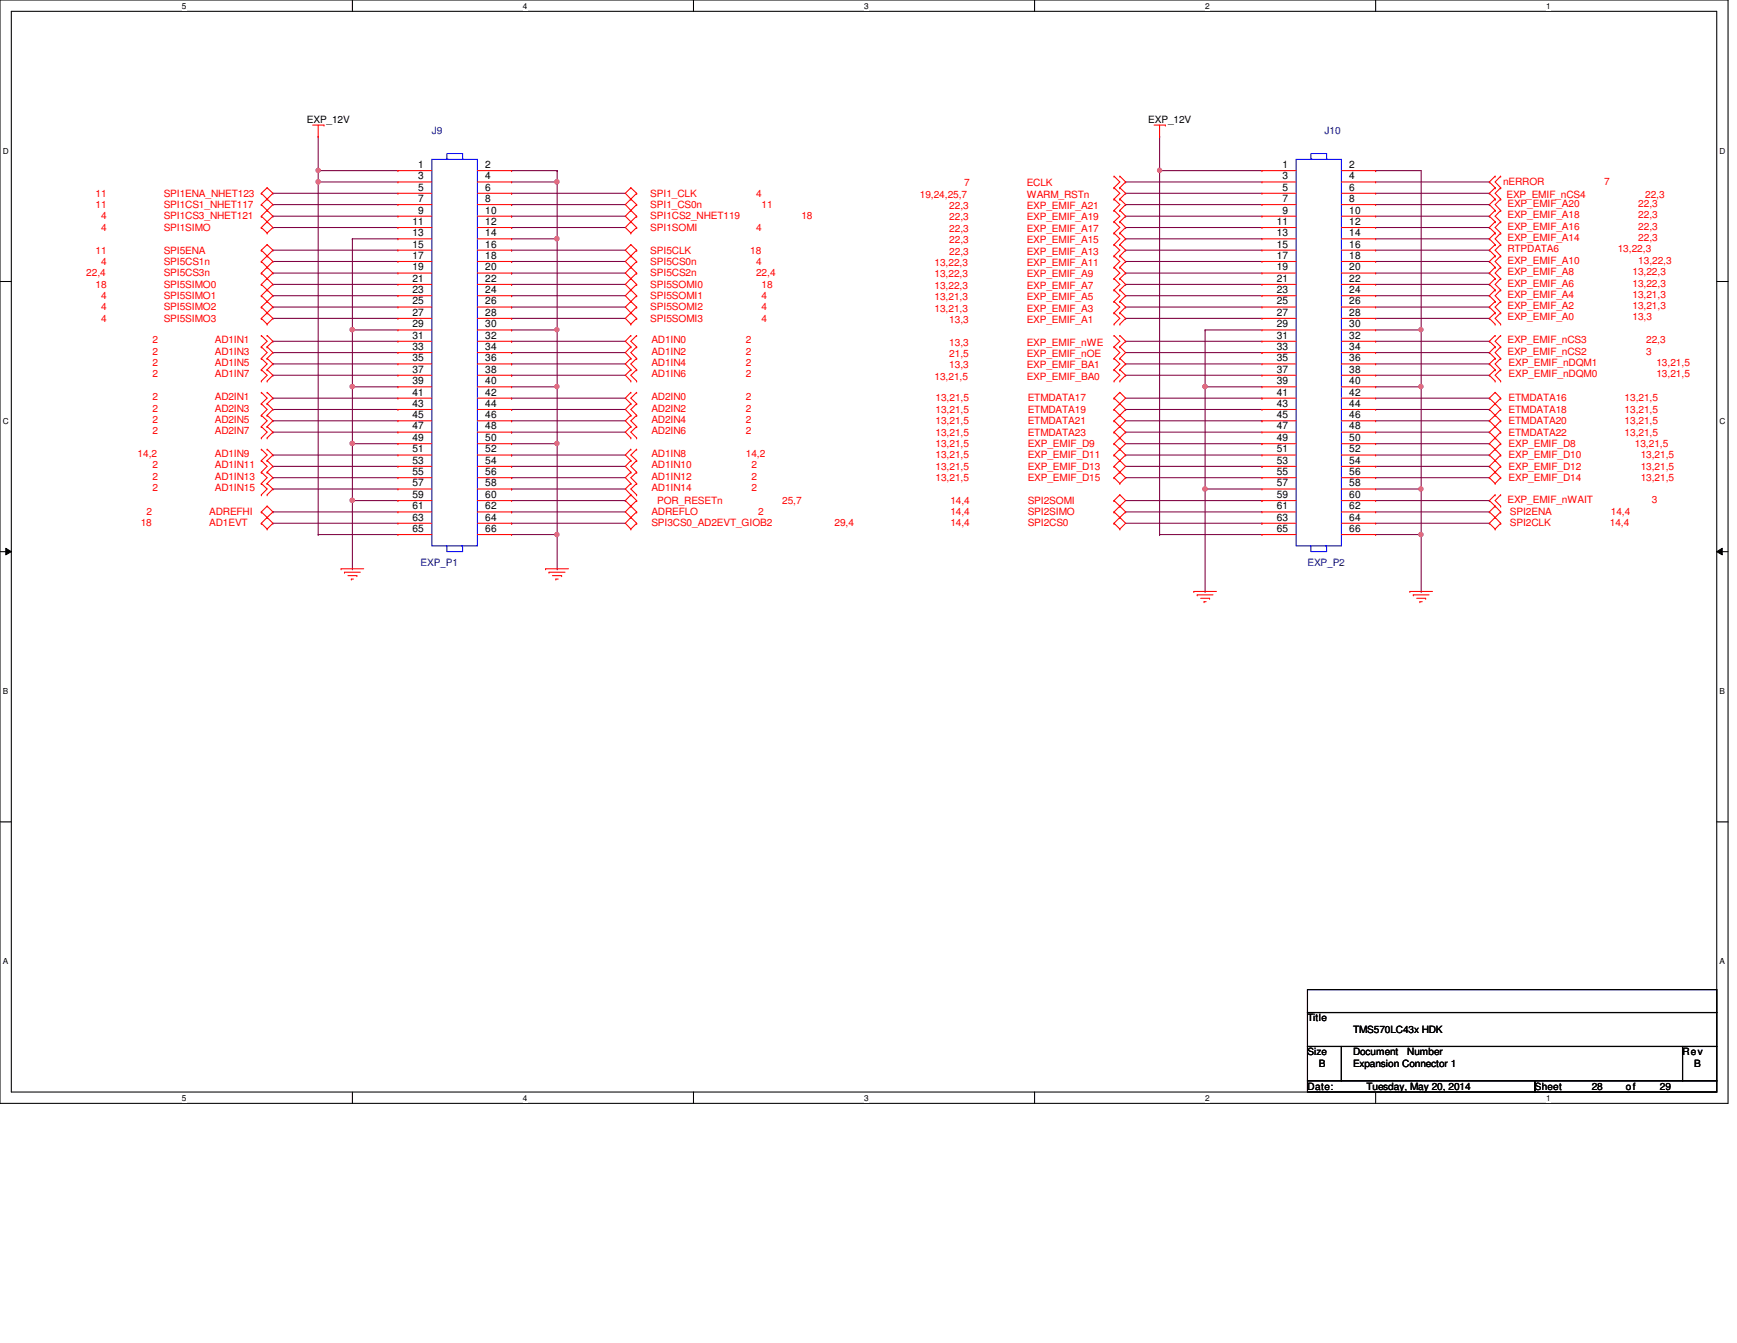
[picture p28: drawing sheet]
<svg xmlns="http://www.w3.org/2000/svg" width="279mm" height="216mm" viewBox="0 0 279 216" stroke-linecap="round" stroke-linejoin="round" font-family="sans-serif">
<defs><g id="words">
<g font-size="1.7">
<text x="67.3" y="27">1</text>
<text x="67.3" y="28.8">3</text>
<text x="78.1" y="27">2</text>
<text x="78.1" y="28.8">4</text>
<text x="206.3" y="27">1</text>
<text x="206.3" y="28.8">3</text>
<text x="217" y="27">2</text>
<text x="217" y="28.8">4</text>
<text x="67.3" y="30.6">5</text>
<text x="67.3" y="32.5">7</text>
<text x="67.3" y="34.3">9</text>
<text x="78.1" y="30.6">6</text>
<text x="78.1" y="32.5">8</text>
<text x="78.1" y="34.3">10</text>
<text x="206.3" y="30.6">5</text>
<text x="206.3" y="32.5">7</text>
<text x="206.3" y="34.3">9</text>
<text x="217" y="30.6">6</text>
<text x="217" y="32.5">8</text>
<text x="217" y="34.3">10</text>
<text x="66.3" y="36.2">11</text>
<text x="66.3" y="38">13</text>
<text x="66.3" y="39.8">15</text>
<text x="66.3" y="41.6">17</text>
<text x="78.1" y="36.2">12</text>
<text x="78.1" y="38">14</text>
<text x="78.1" y="39.8">16</text>
<text x="78.1" y="41.6">18</text>
<text x="205.4" y="36.2">11</text>
<text x="205.4" y="38">13</text>
<text x="205.4" y="39.8">15</text>
<text x="205.4" y="41.6">17</text>
<text x="217" y="36.2">12</text>
<text x="217" y="38">14</text>
<text x="217" y="39.8">16</text>
<text x="217" y="41.6">18</text>
<text x="66.3" y="43.5">19</text>
<text x="66.3" y="45.3">21</text>
<text x="66.3" y="47.1">23</text>
<text x="78.1" y="43.5">20</text>
<text x="78.1" y="45.3">22</text>
<text x="78.1" y="47.1">24</text>
<text x="205.4" y="43.5">19</text>
<text x="205.4" y="45.3">21</text>
<text x="205.4" y="47.1">23</text>
<text x="217" y="43.5">20</text>
<text x="217" y="45.3">22</text>
<text x="217" y="47.1">24</text>
<text x="66.3" y="48.9">25</text>
<text x="66.3" y="50.8">27</text>
<text x="66.3" y="52.6">29</text>
<text x="78.1" y="48.9">26</text>
<text x="78.1" y="50.8">28</text>
<text x="78.1" y="52.6">30</text>
<text x="205.4" y="48.9">25</text>
<text x="205.4" y="50.8">27</text>
<text x="205.4" y="52.6">29</text>
<text x="217" y="48.9">26</text>
<text x="217" y="50.8">28</text>
<text x="217" y="52.6">30</text>
<text x="66.3" y="54.4">31</text>
<text x="66.3" y="56.3">33</text>
<text x="66.3" y="58.1">35</text>
<text x="66.3" y="59.9">37</text>
<text x="78.1" y="54.4">32</text>
<text x="78.1" y="56.3">34</text>
<text x="78.1" y="58.1">36</text>
<text x="78.1" y="59.9">38</text>
<text x="205.4" y="54.4">31</text>
<text x="205.4" y="56.3">33</text>
<text x="205.4" y="58.1">35</text>
<text x="205.4" y="59.9">37</text>
<text x="217" y="54.4">32</text>
<text x="217" y="56.3">34</text>
<text x="217" y="58.1">36</text>
<text x="217" y="59.9">38</text>
<text x="66.3" y="61.8">39</text>
<text x="66.3" y="63.6">41</text>
<text x="66.3" y="65.4">43</text>
<text x="78.1" y="61.8">40</text>
<text x="78.1" y="63.6">42</text>
<text x="78.1" y="65.4">44</text>
<text x="205.4" y="61.8">39</text>
<text x="205.4" y="63.6">41</text>
<text x="205.4" y="65.4">43</text>
<text x="217" y="61.8">40</text>
<text x="217" y="63.6">42</text>
<text x="217" y="65.4">44</text>
<text x="66.3" y="67.2">45</text>
<text x="66.3" y="69">47</text>
<text x="66.3" y="70.9">49</text>
<text x="78.1" y="67.2">46</text>
<text x="78.1" y="69">48</text>
<text x="78.1" y="70.9">50</text>
<text x="205.4" y="67.2">45</text>
<text x="205.4" y="69">47</text>
<text x="205.4" y="70.9">49</text>
<text x="217" y="67.2">46</text>
<text x="217" y="69">48</text>
<text x="217" y="70.9">50</text>
<text x="66.3" y="72.7">51</text>
<text x="66.3" y="74.5">53</text>
<text x="66.3" y="76.4">55</text>
<text x="78.1" y="72.7">52</text>
<text x="78.1" y="74.5">54</text>
<text x="78.1" y="76.4">56</text>
<text x="205.4" y="72.7">51</text>
<text x="205.4" y="74.5">53</text>
<text x="205.4" y="76.4">55</text>
<text x="217" y="72.7">52</text>
<text x="217" y="74.5">54</text>
<text x="217" y="76.4">56</text>
<text x="66.3" y="78.2">57</text>
<text x="66.3" y="80.1">59</text>
<text x="66.3" y="81.9">61</text>
<text x="66.3" y="83.7">63</text>
<text x="78.1" y="78.2">58</text>
<text x="78.1" y="80.1">60</text>
<text x="78.1" y="81.9">62</text>
<text x="78.1" y="83.7">64</text>
<text x="205.4" y="78.2">57</text>
<text x="205.4" y="80.1">59</text>
<text x="205.4" y="81.9">61</text>
<text x="205.4" y="83.7">63</text>
<text x="217" y="78.2">58</text>
<text x="217" y="80.1">60</text>
<text x="217" y="81.9">62</text>
<text x="217" y="83.7">64</text>
<text x="66.3" y="85.5">65</text>
<text x="78.1" y="85.5">66</text>
<text x="205.4" y="85.5">65</text>
<text x="217" y="85.5">66</text>
</g>
<g font-size="1.6">
<text x="49.4" y="19.7">EXP_12V</text>
<text x="184.7" y="19.7">EXP_12V</text>
<text x="210.3" y="164.2">Title</text>
<text x="217.6" y="166">TMS570LC43x HDK</text>
<text x="210.3" y="169.7">Size</text>
<text x="212.1" y="171.5">B</text>
<text x="217.6" y="169.7">Document</text>
<text x="217.6" y="171.5">Expansion Connector 1</text>
<text x="226.4" y="169.7">Number</text>
<text x="270.6" y="169.7">Rev</text>
<text x="272.5" y="171.5">B</text>
<text x="210.3" y="175.2">Date:</text>
<text x="219.8" y="175.2">Tuesday, May 20, 2014</text>
<text x="246.9" y="175.2">Sheet</text>
<text x="256" y="175.2">28</text>
<text x="261.5" y="175.2">of</text>
<text x="267" y="175.2">29</text>
</g>
<g font-size="1.6" fill="#000080">
<text x="69.5" y="21.5">J9</text>
<text x="213.1" y="21.5">J10</text>
<text x="67.6" y="91.1">EXP_P1</text>
<text x="210.3" y="91.1">EXP_P2</text>
</g>
<g font-size="1.6" fill="#f00">
<text x="155.1" y="30">7</text>
<text x="165.1" y="30">ECLK</text>
<text x="241.8" y="29.8">nERROR</text>
<text x="258" y="29.8">7</text>
<text x="15.4" y="31.6">11</text>
<text x="15.4" y="33.4">11</text>
<text x="16.3" y="35.3">4</text>
<text x="26.3" y="31.6">SPI1ENA_NHET123</text>
<text x="26.3" y="33.4">SPI1CS1_NHET117</text>
<text x="26.3" y="35.3">SPI1CS3_NHET121</text>
<text x="104.6" y="35.3">SPI1CS2_NHET119</text>
<text x="104.6" y="33.4">SPI1_CS0n</text>
<text x="104.6" y="31.6">SPI1_CLK</text>
<text x="121.6" y="31.6">4</text>
<text x="122.5" y="33.4">11</text>
<text x="128.9" y="35.3">18</text>
<text x="148" y="31.8">19,24,25,7</text>
<text x="152.7" y="33.6">22,3</text>
<text x="152.7" y="35.4">22,3</text>
<text x="165.1" y="33.6">EXP_EMIF_A21</text>
<text x="165.1" y="35.4">EXP_EMIF_A19</text>
<text x="165.1" y="31.8">WARM_RSTn</text>
<text x="242.3" y="31.8">EXP_EMIF_nCS4</text>
<text x="242.5" y="35.1">EXP_EMIF_A18</text>
<text x="242.5" y="33.2">EXP_EMIF_A20</text>
<text x="263.5" y="35.1">22,3</text>
<text x="263.5" y="33.2">22,3</text>
<text x="264.6" y="31.8">22,3</text>
<text x="15.4" y="40.8">11</text>
<text x="16.3" y="37.1">4</text>
<text x="26.3" y="37.1">SPI1SIMO</text>
<text x="26.3" y="40.8">SPI5ENA</text>
<text x="104.6" y="40.8">SPI5CLK</text>
<text x="104.6" y="37.1">SPI1SOMI</text>
<text x="120.7" y="40.8">18</text>
<text x="121.6" y="37.1">4</text>
<text x="152.7" y="37.3">22,3</text>
<text x="152.7" y="39.1">22,3</text>
<text x="152.7" y="40.9">22,3</text>
<text x="165.1" y="37.3">EXP_EMIF_A17</text>
<text x="165.1" y="39.1">EXP_EMIF_A15</text>
<text x="165.1" y="40.9">EXP_EMIF_A13</text>
<text x="242.5" y="40.6">RTPDATA6</text>
<text x="242.5" y="38.7">EXP_EMIF_A14</text>
<text x="242.5" y="36.9">EXP_EMIF_A16</text>
<text x="260.2" y="40.6">13,22,3</text>
<text x="263.5" y="38.7">22,3</text>
<text x="263.5" y="36.9">22,3</text>
<text x="13.9" y="44.4">22,4</text>
<text x="15.4" y="46.2">18</text>
<text x="16.3" y="42.6">4</text>
<text x="26.3" y="42.6">SPI5CS1n</text>
<text x="26.3" y="44.4">SPI5CS3n</text>
<text x="26.3" y="46.2">SPI5SIMO0</text>
<text x="104.6" y="42.6">SPI5CS0n</text>
<text x="104.6" y="46.2">SPI5SOMI0</text>
<text x="104.6" y="44.4">SPI5CS2n</text>
<text x="121.6" y="42.6">4</text>
<text x="121.6" y="44.4">22,4</text>
<text x="122.5" y="46.2">18</text>
<text x="150.3" y="42.8">13,22,3</text>
<text x="150.3" y="44.6">13,22,3</text>
<text x="150.3" y="46.4">13,22,3</text>
<text x="165.1" y="42.8">EXP_EMIF_A11</text>
<text x="165.1" y="44.6">EXP_EMIF_A9</text>
<text x="165.1" y="46.4">EXP_EMIF_A7</text>
<text x="242.5" y="47.9">EXP_EMIF_A4</text>
<text x="242.5" y="46.1">EXP_EMIF_A6</text>
<text x="242.5" y="44.2">EXP_EMIF_A8</text>
<text x="242.5" y="42.4">EXP_EMIF_A10</text>
<text x="262.6" y="47.9">13,21,3</text>
<text x="262.6" y="46.1">13,22,3</text>
<text x="262.6" y="44.2">13,22,3</text>
<text x="263.5" y="42.4">13,22,3</text>
<text x="16.3" y="48">4</text>
<text x="16.3" y="49.9">4</text>
<text x="16.3" y="51.7">4</text>
<text x="26.3" y="48">SPI5SIMO1</text>
<text x="26.3" y="49.9">SPI5SIMO2</text>
<text x="26.3" y="51.7">SPI5SIMO3</text>
<text x="104.6" y="49.9">SPI5SOMI2</text>
<text x="104.6" y="51.7">SPI5SOMI3</text>
<text x="104.6" y="48">SPI5SOMI1</text>
<text x="122.5" y="49.9">4</text>
<text x="122.5" y="51.7">4</text>
<text x="122.5" y="48">4</text>
<text x="150.3" y="48.3">13,21,3</text>
<text x="150.3" y="50.1">13,21,3</text>
<text x="152.7" y="51.9">13,3</text>
<text x="165.1" y="48.3">EXP_EMIF_A5</text>
<text x="165.1" y="50.1">EXP_EMIF_A3</text>
<text x="165.1" y="51.9">EXP_EMIF_A1</text>
<text x="242.5" y="51.5">EXP_EMIF_A0</text>
<text x="242.5" y="49.7">EXP_EMIF_A2</text>
<text x="262.6" y="51.5">13,3</text>
<text x="262.6" y="49.7">13,21,3</text>
<text x="24.5" y="55.2">2</text>
<text x="24.5" y="57">2</text>
<text x="24.5" y="58.8">2</text>
<text x="34.5" y="55.2">AD1IN1</text>
<text x="34.5" y="57">AD1IN3</text>
<text x="34.5" y="58.8">AD1IN5</text>
<text x="104.8" y="58.8">AD1IN4</text>
<text x="104.8" y="55.2">AD1IN0</text>
<text x="104.8" y="57">AD1IN2</text>
<text x="120" y="58.8">2</text>
<text x="120" y="55.2">2</text>
<text x="120" y="57">2</text>
<text x="152.7" y="55.6">13,3</text>
<text x="152.7" y="57.4">21,5</text>
<text x="152.7" y="59.2">13,3</text>
<text x="165.1" y="55.6">EXP_EMIF_nWE</text>
<text x="165.1" y="57.4">EXP_EMIF_nOE</text>
<text x="165.1" y="59.2">EXP_EMIF_BA1</text>
<text x="242.5" y="55.2">EXP_EMIF_nCS3</text>
<text x="242.5" y="57">EXP_EMIF_nCS2</text>
<text x="242.7" y="58.8">EXP_EMIF_nDQM1</text>
<text x="264.8" y="55.2">22,3</text>
<text x="264.8" y="57">3</text>
<text x="266.4" y="58.8">13,21,5</text>
<text x="24.5" y="60.7">2</text>
<text x="24.5" y="64.3">2</text>
<text x="34.5" y="60.7">AD1IN7</text>
<text x="34.5" y="64.3">AD2IN1</text>
<text x="104.8" y="64.3">AD2IN0</text>
<text x="104.8" y="60.7">AD1IN6</text>
<text x="120" y="64.3">2</text>
<text x="120" y="60.7">2</text>
<text x="150.3" y="61">13,21,5</text>
<text x="150.5" y="64.5">13,21,5</text>
<text x="165.1" y="61">EXP_EMIF_BA0</text>
<text x="165.3" y="64.5">ETMDATA17</text>
<text x="242.7" y="60.7">EXP_EMIF_nDQM0</text>
<text x="242.7" y="64.5">ETMDATA16</text>
<text x="261.3" y="64.5">13,21,5</text>
<text x="266.4" y="60.7">13,21,5</text>
<text x="24.5" y="66.2">2</text>
<text x="24.5" y="68">2</text>
<text x="24.5" y="69.8">2</text>
<text x="34.5" y="66.2">AD2IN3</text>
<text x="34.5" y="68">AD2IN5</text>
<text x="34.5" y="69.8">AD2IN7</text>
<text x="104.8" y="68">AD2IN4</text>
<text x="104.8" y="69.8">AD2IN6</text>
<text x="104.8" y="66.2">AD2IN2</text>
<text x="120" y="68">2</text>
<text x="120" y="69.8">2</text>
<text x="120" y="66.2">2</text>
<text x="150.5" y="66.3">13,21,5</text>
<text x="150.5" y="68.2">13,21,5</text>
<text x="150.5" y="70">13,21,5</text>
<text x="150.5" y="71.8">13,21,5</text>
<text x="165.3" y="66.3">ETMDATA19</text>
<text x="165.3" y="68.2">ETMDATA21</text>
<text x="165.3" y="70">ETMDATA23</text>
<text x="165.3" y="71.8">EXP_EMIF_D9</text>
<text x="242.7" y="66.3">ETMDATA18</text>
<text x="242.7" y="68.2">ETMDATA20</text>
<text x="242.7" y="70">ETMDATA22</text>
<text x="242.7" y="71.8">EXP_EMIF_D8</text>
<text x="261.3" y="66.3">13,21,5</text>
<text x="261.3" y="68.2">13,21,5</text>
<text x="261.3" y="70">13,21,5</text>
<text x="263" y="71.8">13,21,5</text>
<text x="22.1" y="73.5">14,2</text>
<text x="24.5" y="75.3">2</text>
<text x="24.5" y="77.1">2</text>
<text x="34.5" y="73.5">AD1IN9</text>
<text x="34.5" y="75.3">AD1IN11</text>
<text x="34.5" y="77.1">AD1IN13</text>
<text x="104.8" y="75.3">AD1IN10</text>
<text x="104.8" y="77.1">AD1IN12</text>
<text x="104.8" y="73.5">AD1IN8</text>
<text x="120" y="73.5">14,2</text>
<text x="120.9" y="75.3">2</text>
<text x="120.9" y="77.1">2</text>
<text x="150.5" y="73.7">13,21,5</text>
<text x="150.5" y="75.5">13,21,5</text>
<text x="150.5" y="77.3">13,21,5</text>
<text x="165.3" y="73.7">EXP_EMIF_D11</text>
<text x="165.3" y="75.5">EXP_EMIF_D13</text>
<text x="165.3" y="77.3">EXP_EMIF_D15</text>
<text x="242.7" y="73.7">EXP_EMIF_D10</text>
<text x="242.7" y="75.5">EXP_EMIF_D12</text>
<text x="242.7" y="77.3">EXP_EMIF_D14</text>
<text x="263.9" y="73.7">13,21,5</text>
<text x="263.9" y="75.5">13,21,5</text>
<text x="263.9" y="77.3">13,21,5</text>
<text x="23.6" y="82.8">2</text>
<text x="24.5" y="79">2</text>
<text x="33.7" y="82.8">ADREFHI</text>
<text x="34.5" y="79">AD1IN15</text>
<text x="104.8" y="82.8">ADREFLO</text>
<text x="104.8" y="79">AD1IN14</text>
<text x="105.7" y="81">POR_RESETn</text>
<text x="120.9" y="79">2</text>
<text x="122" y="82.8">2</text>
<text x="125.8" y="81">25,7</text>
<text x="152.9" y="82.8">14,4</text>
<text x="152.9" y="81">14,4</text>
<text x="165.3" y="82.8">SPI2SIMO</text>
<text x="165.3" y="81">SPI2SOMI</text>
<text x="242.5" y="80.8">EXP_EMIF_nWAIT</text>
<text x="242.9" y="82.8">SPI2ENA</text>
<text x="259.1" y="82.8">14,4</text>
<text x="265.7" y="80.8">3</text>
<text x="22.6" y="84.6">18</text>
<text x="33.7" y="84.6">AD1EVT</text>
<text x="104.8" y="84.6">SPI3CS0_AD2EVT_GIOB2</text>
<text x="134.2" y="84.6">29,4</text>
<text x="152.9" y="84.6">14,4</text>
<text x="165.3" y="84.6">SPI2CS0</text>
<text x="242.9" y="84.6">SPI2CLK</text>
<text x="259" y="84.6">14,4</text>
</g>
<g font-size="1.3">
<text x="29.3" y="1.4">5</text>
<text x="84.1" y="1.4">4</text>
<text x="139" y="1.4">3</text>
<text x="193.8" y="1.4">2</text>
<text x="248.7" y="1.4">1</text>
<text x=".5" y="24.7">D</text>
<text x="276.6" y="24.7">D</text>
<text x=".5" y="68.2">C</text>
<text x="276.6" y="68.2">C</text>
<text x=".5" y="111.6">B</text>
<text x="276.6" y="111.6">B</text>
<text x=".5" y="155">A</text>
<text x="276.6" y="155">A</text>
<text x="29.3" y="177">5</text>
<text x="84.1" y="177">4</text>
<text x="139" y="177">3</text>
<text x="193.8" y="177">2</text>
<text x="248.7" y="177">1</text>
</g>
</g></defs>
<path d="M0 0h278v177.4h-278zM1.8 1.8h274.3v173.8h-274.3z" fill="none" stroke="#000" stroke-width=".17"/>
<g fill="#fff">
<path d="M29.3 .2h.7v1.5h-.7z"/>
<path d="M29.3 175.8h.7v1.4h-.7z"/>
</g>
<path d="M56.7 0v1.8M56.7 175.6v1.8" fill="none" stroke="#000" stroke-width=".17"/>
<g fill="#fff">
<path d="M84.1 .2h.7v1.5h-.7z"/>
<path d="M84.1 175.8h.7v1.4h-.7z"/>
</g>
<path d="M111.5 0v1.8M111.5 175.6v1.8" fill="none" stroke="#000" stroke-width=".17"/>
<g fill="#fff">
<path d="M139 .2h.7v1.5h-.7z"/>
<path d="M139 175.8h.7v1.4h-.7z"/>
</g>
<path d="M166.4 0v1.8M166.4 175.6v1.8" fill="none" stroke="#000" stroke-width=".17"/>
<g fill="#fff">
<path d="M193.8 .2h.8v1.5h-.8z"/>
<path d="M193.8 175.8h.8v1.4h-.8z"/>
</g>
<path d="M221.3 0v1.8M221.3 175.6v1.8" fill="none" stroke="#000" stroke-width=".17"/>
<g fill="#fff">
<path d="M248.7 .2h.7v1.5h-.7z"/>
<path d="M248.7 175.8h.7v1.4h-.7z"/>
<path d="M.5 23.5h.9v1.5h-.9z"/>
<path d="M276.6 23.5h.9v1.5h-.9z"/>
<path d="M.5 67h.9v1.5h-.9z"/>
<path d="M276.6 67h.9v1.5h-.9z"/>
</g>
<path d="M0 45.3h1.8M276.1 45.3h1.9" fill="none" stroke="#000" stroke-width=".17"/>
<g fill="#fff">
<path d="M.5 110.4h.8v1.5h-.8z"/>
<path d="M276.6 110.4h.9v1.5h-.9z"/>
</g>
<path d="M0 88.7h1.8M276.1 88.7h1.9" fill="none" stroke="#000" stroke-width=".17"/>
<path d="M.9 88.1l.9 .6-.9 .5zM276.1 88.7l.9-.6v1.1z" fill="#000"/>
<path d="M.9 88.1l.9 .6-.9 .5zM276.1 88.7l.9-.6v1.1z" fill="none" stroke="#000" stroke-width=".16"/>
<g fill="#fff">
<path d="M.5 153.8h.8v1.5h-.8z"/>
<path d="M276.6 153.8h.8v1.5h-.8z"/>
</g>
<path d="M0 132.1h1.8M276.1 132.1h1.9" fill="none" stroke="#000" stroke-width=".17"/>
<path d="M186.5 21.9h.1M186.5 21.9v5.5" fill="none" stroke="#800040" stroke-width=".17"/>
<circle cx="186.5" cy="27.4" r=".34" fill="#f0f"/>
<circle cx="186.5" cy="27.4" r=".34" fill="none" stroke="#f0f" stroke-width=".17"/>
<path d="M51.2 27.4h.1M51.2 27.4v1.9M186.5 27.4h.1M186.5 27.4h16.5M221.3 27.4h.1M221.3 27.4h7.3" fill="none" stroke="#800040" stroke-width=".17"/>
<circle cx="51.2" cy="27.4" r=".34" fill="#f0f"/>
<circle cx="51.2" cy="27.4" r=".34" fill="none" stroke="#f0f" stroke-width=".17"/>
<g fill="none" stroke="#800040" stroke-width=".17">
<path d="M43.9 34.8h.1M43.9 32.9h.1M43.9 31.1h.1M43.9 36.6h.1M43.9 34.8h20.1M43.9 32.9h20.1M43.9 31.1h20.1M43.9 36.6h20.1M51.2 29.3h.1M51.2 27.4h.1M51.2 21.9h.1M51.2 29.3h12.8"/>
<path d="M51.2 27.4h12.8M51.2 21.9v5.5M82.3 34.8h.1M82.3 32.9h.1M82.3 31.1h.1M82.3 36.6h.1M82.3 29.3h7.3M82.3 27.4h7.3M82.3 34.8h18.3M82.3 32.9h18.3M82.3 31.1h18.3M82.3 36.6h18.3"/>
<path d="M89.6 27.4h.1M89.6 29.3h.1M89.6 27.4v1.9"/>
</g>
<circle cx="89.6" cy="29.2" r=".35" fill="#f0f"/>
<circle cx="89.6" cy="29.2" r=".35" fill="none" stroke="#f0f" stroke-width=".17"/>
<g fill="none" stroke="#800040" stroke-width=".17">
<path d="M56.7 38.4h.1M56.7 38.4h7.3M181.1 29.3h.1M181.1 32.9h.1M181.1 34.8h.1M181.1 36.6h.1M181.1 38.4h.1M181.1 29.3h21.9M181.1 32.9h21.9M181.1 34.8h21.9M181.1 36.6h21.9M181.1 38.4h21.9"/>
<path d="M221.3 29.3h18.3M221.3 31.1h18.3M239.6 29.3h.1M239.6 31.1h.1M43.9 43.9h.1M43.9 42h.1M43.9 40.2h.1M43.9 45.7h.1M43.9 51.2h.1M43.9 49.4h.1M43.9 47.5h.1M43.9 58.5h.1"/>
<path d="M43.9 56.7h.1M43.9 54.9h.1M43.9 45.7h20.1M43.9 49.4h20.1M43.9 42h20.1M43.9 47.5h20.1M43.9 40.2h20.1M43.9 43.9h20.1M43.9 51.2h20.1M43.9 58.5h20.1M43.9 56.7h20.1M43.9 54.9h20.1"/>
<path d="M82.3 58.5h.1M82.3 56.7h.1M82.3 54.9h.1M82.3 58.5h18.3M82.3 56.7h18.3M82.3 54.9h18.3M181.1 45.7h.1M181.1 49.4h.1M181.1 42h.1M181.1 47.5h.1M181.1 40.2h.1M181.1 43.9h.1"/>
<path d="M181.1 51.2h.1M181.1 45.7h21.9M181.1 49.4h21.9M181.1 42h21.9M181.1 47.5h21.9M181.1 40.2h21.9M181.1 43.9h21.9M181.1 51.2h21.9M43.9 60.3h.1M43.9 67.6h.1M43.9 65.8h.1M43.9 64h.1"/>
<path d="M43.9 69.5h.1M43.9 76.8h.1M43.9 75h.1M43.9 73.2h.1M43.9 78.6h.1M43.9 60.3h20.1M43.9 67.6h20.1M43.9 65.8h20.1M43.9 64h20.1M43.9 69.5h20.1M43.9 76.8h20.1M43.9 75h20.1"/>
<path d="M43.9 73.2h20.1M43.9 78.6h20.1M56.7 71.3h.1M56.7 71.3v20.1M56.7 71.3h7.3M82.3 60.3h.1M82.3 67.6h.1M82.3 65.8h.1M82.3 64h.1M82.3 69.5h.1M82.3 76.8h.1M82.3 75h.1"/>
<path d="M82.3 73.2h.1M82.3 78.6h.1M82.3 60.3h18.3M82.3 67.6h18.3M82.3 65.8h18.3M82.3 64h18.3M82.3 69.5h18.3M82.3 76.8h18.3M82.3 75h18.3M82.3 73.2h18.3M82.3 78.6h18.3M43.9 84.1h.1"/>
<path d="M43.9 82.3h.1M43.9 84.1h20.1M43.9 82.3h20.1M51.2 85.9h.1M51.2 85.9h12.8M56.7 80.5h.1M56.7 91.4h.1M56.7 80.5h7.3M82.3 84.1h.1M82.3 82.3h.1M82.3 84.1h18.3M82.3 82.3h18.3"/>
</g>
<circle cx="56.7" cy="80.4" r=".36" fill="#f0f"/>
<circle cx="56.7" cy="80.4" r=".36" fill="none" stroke="#f0f" stroke-width=".17"/>
<path d="M56.7 62.2h.1M56.7 71.3h.1M56.7 62.2h7.3M56.7 62.2v9.1" fill="none" stroke="#800040" stroke-width=".17"/>
<circle cx="56.7" cy="71.3" r=".36" fill="#f0f"/>
<circle cx="56.7" cy="71.3" r=".36" fill="none" stroke="#f0f" stroke-width=".17"/>
<path d="M56.7 53h.1M56.7 53h7.3M56.7 53v9.2M56.7 62.2h.1" fill="none" stroke="#800040" stroke-width=".17"/>
<circle cx="56.7" cy="62.1" r=".36" fill="#f0f"/>
<circle cx="56.7" cy="62.1" r=".36" fill="none" stroke="#f0f" stroke-width=".17"/>
<path d="M82.3 62.2h7.3M89.6 62.2h.1M89.6 71.3h.1M89.6 62.2v9.1" fill="none" stroke="#800040" stroke-width=".17"/>
<circle cx="89.6" cy="71.3" r=".34" fill="#f0f"/>
<circle cx="89.6" cy="71.3" r=".34" fill="none" stroke="#f0f" stroke-width=".17"/>
<path d="M82.3 71.3h7.3M89.6 71.3h.1M89.6 71.3v14.6M89.6 85.9h.1" fill="none" stroke="#800040" stroke-width=".17"/>
<circle cx="89.6" cy="85.9" r=".34" fill="#f0f"/>
<circle cx="89.6" cy="85.9" r=".34" fill="none" stroke="#f0f" stroke-width=".17"/>
<g fill="none" stroke="#800040" stroke-width=".17">
<path d="M82.3 43.9h.1M82.3 42h.1M82.3 40.2h.1M82.3 45.7h.1M82.3 51.2h.1M82.3 49.4h.1M82.3 47.5h.1M82.3 53h.1M82.3 43.9h18.3M82.3 42h18.3M82.3 40.2h18.3M82.3 45.7h18.3"/>
<path d="M82.3 51.2h18.3M82.3 49.4h18.3M82.3 47.5h18.3M82.3 53h7.3v9.2M89.6 62.2h.1"/>
</g>
<circle cx="89.6" cy="62.1" r=".34" fill="#f0f"/>
<circle cx="89.6" cy="62.1" r=".34" fill="none" stroke="#f0f" stroke-width=".17"/>
<g fill="none" stroke="#800040" stroke-width=".17">
<path d="M82.3 38.4h7.3M89.6 38.4h.1M181.1 31.1h.1M181.1 31.1h21.9M221.3 38.4h18.3M221.3 32.9h18.3M221.3 34.8h18.3M221.3 36.6h18.3M239.6 32.9h.1M239.6 34.8h.1M239.6 36.6h.1M239.6 38.4h.1"/>
<path d="M181.1 54.9h.1M181.1 58.5h.1M181.1 54.9h21.9M181.1 58.5h21.9M221.3 42h18.3M221.3 43.9h18.3M221.3 45.7h18.3M221.3 40.2h18.3M221.3 53h7.3M228.6 53h.1M228.6 53v9.2M239.6 42h.1"/>
<path d="M239.6 43.9h.1M239.6 45.7h.1M239.6 40.2h.1M228.6 62.2h.1"/>
</g>
<circle cx="228.6" cy="62.1" r=".34" fill="#f0f"/>
<circle cx="228.6" cy="62.1" r=".34" fill="none" stroke="#f0f" stroke-width=".17"/>
<path d="M228.6 78.6h.1M228.6 62.2v16.4" fill="none" stroke="#800040" stroke-width=".17"/>
<circle cx="228.6" cy="78.6" r=".34" fill="#f0f"/>
<circle cx="228.6" cy="78.6" r=".34" fill="none" stroke="#f0f" stroke-width=".17"/>
<path d="M193.8 53h.1M193.8 53h9.2M193.8 53v9.2M193.8 62.2h.1M221.3 85.9h7.3M228.6 85.9h.1M228.6 95.1h.1M228.6 85.9v9.2" fill="none" stroke="#800040" stroke-width=".17"/>
<circle cx="193.8" cy="62.1" r=".36" fill="#f0f"/>
<circle cx="193.8" cy="62.1" r=".36" fill="none" stroke="#f0f" stroke-width=".17"/>
<path d="M193.8 62.2h.1M193.8 78.6h.1M193.8 62.2h9.2M193.8 62.2v16.4" fill="none" stroke="#800040" stroke-width=".17"/>
<circle cx="193.8" cy="78.6" r=".36" fill="#f0f"/>
<circle cx="193.8" cy="78.6" r=".36" fill="none" stroke="#f0f" stroke-width=".17"/>
<path d="M221.3 62.2h7.3M221.3 78.6h7.3M228.6 62.2h.1M228.6 78.6h.1M228.6 78.6v7.3M228.6 85.9h.1" fill="none" stroke="#800040" stroke-width=".17"/>
<circle cx="228.6" cy="85.9" r=".34" fill="#f0f"/>
<circle cx="228.6" cy="85.9" r=".34" fill="none" stroke="#f0f" stroke-width=".17"/>
<path d="M51.2 29.3h.1M51.2 29.3v56.6M193.8 78.6h.1M193.8 78.6h9.2M193.8 78.6v16.5M193.8 95.1h.1" fill="none" stroke="#800040" stroke-width=".17"/>
<circle cx="51.2" cy="29.2" r=".35" fill="#f0f"/>
<circle cx="51.2" cy="29.2" r=".35" fill="none" stroke="#f0f" stroke-width=".17"/>
<path d="M89.6 29.3h.1M89.6 29.3v9.1M186.5 27.4h.1M186.5 27.4v58.5M228.6 27.4v25.6M228.6 53h.1M186.5 85.9h.1M186.5 85.9h16.5" fill="none" stroke="#800040" stroke-width=".17"/>
<circle cx="228.6" cy="53" r=".34" fill="#f0f"/>
<circle cx="228.6" cy="53" r=".34" fill="none" stroke="#f0f" stroke-width=".17"/>
<g fill="none" stroke="#800040" stroke-width=".17">
<path d="M56.7 38.4h.1M56.7 38.4v14.6M181.1 56.7h21.9M203 56.7h.1M221.3 56.7h18.3M221.3 54.9h18.3M221.3 58.5h18.3M221.3 47.5h18.3M221.3 49.4h18.3M221.3 51.2h18.3M239.6 54.9h.1M239.6 56.7h.1"/>
<path d="M239.6 58.5h.1M239.6 47.5h.1M239.6 49.4h.1M239.6 51.2h.1M181.1 60.3h.1M181.1 65.8h.1M181.1 69.5h.1M181.1 73.2h.1M181.1 76.8h.1M181.1 60.3h21.9M181.1 64h21.9M181.1 65.8h21.9"/>
<path d="M181.1 67.6h21.9M181.1 69.5h21.9M181.1 71.3h21.9M181.1 73.2h21.9M181.1 75h21.9M181.1 76.8h21.9M203 64h.1M203 67.6h.1M203 71.3h.1M203 75h.1M221.3 60.3h18.3M221.3 64h18.3"/>
<path d="M221.3 65.8h18.3M221.3 67.6h18.3M221.3 69.5h18.3M221.3 71.3h18.3M221.3 73.2h18.3M221.3 75h18.3M221.3 76.8h18.3M239.6 60.3h.1M239.6 64h.1M239.6 65.8h.1M239.6 67.6h.1M239.6 69.5h.1"/>
<path d="M239.6 71.3h.1M239.6 73.2h.1M239.6 75h.1M239.6 76.8h.1M82.3 80.5h18.3M82.3 85.9h7.3M89.6 85.9h.1M89.6 91.4h.1M89.6 85.9v5.5M100.6 80.5h.1M181.1 82.3h.1M181.1 80.5h21.9"/>
<path d="M181.1 82.3h21.9M181.1 84.1h21.9M203 80.5h.1M203 84.1h.1M221.3 80.5h18.3M221.3 82.3h18.3M221.3 84.1h18.3M239.6 80.5h.1M239.6 82.3h.1M239.6 84.1h.1"/>
</g>
<circle cx="56.7" cy="53" r=".36" fill="#f0f"/>
<circle cx="56.7" cy="53" r=".36" fill="none" stroke="#f0f" stroke-width=".17"/>
<path d="M89.6 38.4h.1M89.6 38.4v14.6" fill="none" stroke="#800040" stroke-width=".17"/>
<circle cx="89.6" cy="53" r=".34" fill="#f0f"/>
<circle cx="89.6" cy="53" r=".34" fill="none" stroke="#f0f" stroke-width=".17"/>
<circle cx="89.6" cy="38.4" r=".35" fill="#f0f"/>
<circle cx="89.6" cy="38.4" r=".35" fill="none" stroke="#f0f" stroke-width=".17"/>
<g fill="none" stroke="#f00" stroke-width=".17">
<path d="M42 31.1h.1M42 32.9h.1M42 34.8h.1M42 36.6h.1M42 31.1l1 .9M42 32.9l1.9 1.9-.9 .8M42 34.8l1 .8M42 36.6l1 .9M43 30.2h.1M43 32h.1M43 33.8h.1M43 35.6h.1"/>
<path d="M43 37.5h.1M43 39.3h.1M43 30.2l.9 .9-.9 .9M43 30.2l-1 .9M43 32l.9 .9-1.9 1.9M43 32l-1 .9M43 35.6l.9 1-.9 .9M43 35.6l-1 1M43 39.3l.9 .9-.9 .9M43 39.3l-1 .9M50.3 20.1h1.8M51.2 21.9h.1"/>
<path d="M51.2 20.1v1.8M52.1 20.1h.1M64 27.4h.1M64 29.3h.1M64 31.1h.1M64 32.9h.1M64 34.8h.1M64 36.6h.1M64 38.4h.1M64 27.4h5.5M64 29.3h5.5M64 31.1h5.5"/>
<path d="M64 32.9h5.5M64 34.8h5.5M64 36.6h5.5M64 38.4h5.5M76.8 27.4h5.5M76.8 29.3h5.5M76.8 31.1h5.5M76.8 32.9h5.5M76.8 34.8h5.5M76.8 36.6h5.5M76.8 38.4h5.5M82.3 27.4h.1"/>
<path d="M82.3 29.3h.1M82.3 31.1h.1M82.3 32.9h.1M82.3 34.8h.1M82.3 36.6h.1M82.3 38.4h.1M101.5 39.3h.1M101.5 35.6h.1M101.5 37.5h.1M101.5 33.8h.1M101.5 32h.1M101.5 30.2h.1"/>
<path d="M101.5 39.3l-.9 .9 .9 .9M101.5 39.3l.9 .9M101.5 35.6l-.9 1 .9 .9M101.5 33.8l-.9 1 1.8 1.8M101.5 33.8l.9 1M101.5 32l.9 .9M101.5 30.2l-.9 .9 .9 .9M101.5 30.2l.9 .9M102.4 36.6h.1M102.4 34.8h.1M102.4 32.9h.1M102.4 31.1h.1"/>
<path d="M102.4 36.6l-.9 .9M102.4 34.8l-.9 .8M102.4 31.1l-1.8 1.8 .9 .9M102.4 32.9l-.9 .9M179.2 32h.1M179.2 33.8h.1M179.2 35.6h.1M179.2 37.5h.1M179.2 39.3h.1M179.2 28.3h.1M179.2 30.2h.1M179.2 32l.9 .9-.9 .9"/>
<path d="M179.2 33.8l.9 1-.9 .8M179.2 35.6l.9 1-.9 .9M179.2 37.5l.9 .9-.9 .9M179.2 39.3l.9 .9-.9 .9M179.2 28.3l.9 1-.9 .9M179.2 30.2l.9 .9-.9 .9M180.1 32h.1M180.1 33.8h.1M180.1 35.6h.1M180.1 37.5h.1M180.1 39.3h.1M180.1 28.3h.1"/>
<path d="M180.1 30.2h.1M180.1 32l1 .9-1 .9M180.1 33.8l1 1-1 .8M180.1 35.6l1 1-1 .9M180.1 37.5l1 .9-1 .9M180.1 39.3l1 .9-1 .9M180.1 28.3l1 1-1 .9M180.1 30.2l1 .9-1 .9M185.6 20.1h1.9M186.5 21.9h.1M186.5 20.1v1.8M187.5 20.1h.1"/>
<path d="M203 27.4h.1M203 29.3h.1M203 31.1h.1M203 32.9h.1M203 34.8h.1M203 36.6h.1M203 38.4h.1M203 27.4h5.5M203 29.3h5.5M203 31.1h5.5M203 32.9h5.5M203 34.8h5.5"/>
<path d="M203 36.6h5.5M203 38.4h5.5M215.8 27.4h5.5M215.8 29.3h5.5M215.8 31.1h5.5M215.8 32.9h5.5M215.8 34.8h5.5M215.8 36.6h5.5M215.8 38.4h5.5M221.3 27.4h.1M221.3 29.3h.1M221.3 31.1h.1"/>
<path d="M221.3 32.9h.1M221.3 34.8h.1M221.3 36.6h.1M221.3 38.4h.1M240.5 39.3h.1M240.5 37.5h.1M240.5 35.6h.1M240.5 33.8h.1M240.5 32h.1M240.5 28.3h.1M240.5 30.2h.1M240.5 39.3l-.9 .9 .9 .9"/>
<path d="M240.5 37.5l-.9 .9 .9 .9M240.5 35.6l-.9 1 .9 .9M240.5 33.8l-.9 1 .9 .8M240.5 32l-.9 .9 .9 .9M240.5 28.3l-.9 1 .9 .9M240.5 30.2l-.9 .9 .9 .9M241.4 39.3h.1M241.4 37.5h.1M241.4 35.6h.1M241.4 33.8h.1M241.4 32h.1M241.4 30.2h.1"/>
<path d="M241.4 28.3h.1M241.4 39.3l-.9 .9 .9 .9M241.4 37.5l-.9 .9 .9 .9M241.4 35.6l-.9 1 .9 .9M241.4 33.8l-.9 1 .9 .8M241.4 32l-.9 .9 .9 .9M241.4 28.3l-.9 1 .9 .9M241.4 30.2l-.9 .9 .9 .9M42 53.9h.1M42 55.8h.1M42 57.6h.1M42 59.4h.1"/>
<path d="M42 40.2h.1M42 42h.1M42 43.9h.1M42 45.7h.1M42 47.5h.1M42 49.4h.1M42 51.2h.1M42 53.9l1 1-1 .9M42 55.8l1 .9-1 .9M42 57.6l1 .9-1 .9M42 59.4l1 .9-1 1M42 40.2l1 .9"/>
<path d="M42 42l1.9 1.9-.9 .9M42 43.9l1 .9M42 45.7l1 .9M42 47.5l1 1M42 49.4l1 .9M42 51.2l1 .9M43 53.9h.1M43 55.8h.1M43 57.6h.1M43 59.4h.1M43 41.1h.1M43 43h.1"/>
<path d="M43 44.8h.1M43 46.6h.1M43 48.5h.1M43 50.3h.1M43 52.1h.1M43 53.9l.9 1-.9 .9M43 55.8l.9 .9-.9 .9M43 57.6l.9 .9-.9 .9M43 59.4l.9 .9-.9 1M43 41.1l.9 .9-1.9 1.9M43 41.1l-1 .9M43 44.8l.9 .9-.9 .9"/>
<path d="M43 44.8l-1 .9M43 46.6l.9 .9-.9 1M43 46.6l-1 .9M43 48.5l.9 .9-.9 .9M43 48.5l-1 .9M43 50.3l.9 .9-.9 .9M43 50.3l-1 .9M64 40.2h.1M64 42h.1M64 43.9h.1M64 45.7h.1M64 47.5h.1"/>
<path d="M64 49.4h.1M64 51.2h.1M64 53h.1M64 54.9h.1M64 56.7h.1M64 58.5h.1M64 40.2h5.5M64 42h5.5M64 43.9h5.5M64 45.7h5.5M64 47.5h5.5M64 49.4h5.5"/>
<path d="M64 51.2h5.5M64 53h5.5M64 54.9h5.5M64 56.7h5.5M64 58.5h5.5M76.8 40.2h5.5M76.8 42h5.5M76.8 43.9h5.5M76.8 45.7h5.5M76.8 47.5h5.5M76.8 49.4h5.5M76.8 51.2h5.5"/>
<path d="M76.8 53h5.5M76.8 54.9h5.5M76.8 56.7h5.5M76.8 58.5h5.5M82.3 40.2h.1M82.3 42h.1M82.3 43.9h.1M82.3 45.7h.1M82.3 47.5h.1M82.3 49.4h.1M82.3 51.2h.1M82.3 53h.1"/>
<path d="M82.3 54.9h.1M82.3 56.7h.1M82.3 58.5h.1M101.5 48.5h.1M101.5 50.3h.1M101.5 52.1h.1M101.5 41.1h.1M101.5 43h.1M101.5 44.8h.1M101.5 46.6h.1M101.5 57.6h.1M101.5 59.4h.1"/>
<path d="M101.5 53.9h.1M101.5 55.8h.1M101.5 48.5l.9 .9M101.5 50.3l.9 .9M101.5 41.1l.9 .9M101.5 44.8l-.9 .9 1.8 1.8M101.5 43l-.9 .9 1.8 1.8M101.5 43l.9 .9M101.5 46.6l-.9 .9 .9 1M101.5 57.6l-.9 .9 .9 .9M101.5 59.4l-.9 .9 .9 1M101.5 53.9l-.9 1 .9 .9"/>
<path d="M101.5 55.8l-.9 .9 .9 .9M102.4 49.4h.1M102.4 51.2h.1M102.4 42h.1M102.4 45.7h.1M102.4 43.9h.1M102.4 47.5h.1M102.4 40.2h.1M102.4 57.6h.1M102.4 59.4h.1M102.4 53.9h.1M102.4 55.8h.1"/>
<path d="M102.4 47.5l-1.8 1.9 .9 .9M102.4 49.4l-1.8 1.8 .9 .9M102.4 51.2l-.9 .9M102.4 40.2l-1.8 1.8 .9 1M102.4 42l-.9 1M102.4 45.7l-.9 .9M102.4 43.9l-.9 .9M102.4 57.6l-.9 .9 .9 .9M102.4 59.4l-.9 .9 .9 1M102.4 53.9l-.9 1 .9 .9M102.4 55.8l-.9 .9 .9 .9M179.2 41.1h.1"/>
<path d="M179.2 43h.1M179.2 44.8h.1M179.2 46.6h.1M179.2 48.5h.1M179.2 50.3h.1M179.2 52.1h.1M179.2 53.9h.1M179.2 55.8h.1M179.2 57.6h.1M179.2 59.4h.1M179.2 41.1l.9 .9-.9 1M179.2 43l.9 .9-.9 .9"/>
<path d="M179.2 44.8l.9 .9-.9 .9M179.2 46.6l.9 .9-.9 1M179.2 48.5l.9 .9-.9 .9M179.2 50.3l.9 .9-.9 .9M179.2 53.9l.9 1-.9 .9M179.2 55.8l.9 .9-.9 .9M179.2 57.6l.9 .9-.9 .9M179.2 59.4l.9 .9-.9 1M180.1 41.1h.1M180.1 43h.1M180.1 44.8h.1M180.1 46.6h.1"/>
<path d="M180.1 48.5h.1M180.1 50.3h.1M180.1 52.1h.1M180.1 53.9h.1M180.1 55.8h.1M180.1 57.6h.1M180.1 59.4h.1M180.1 41.1l1 .9-1 1M180.1 43l1 .9-1 .9M180.1 44.8l1 .9-1 .9M180.1 46.6l1 .9-1 1M180.1 48.5l1 .9-1 .9"/>
<path d="M180.1 50.3l1 .9-1 .9M180.1 53.9l1 1-1 .9M180.1 55.8l1 .9-1 .9M180.1 57.6l1 .9-1 .9M180.1 59.4l1 .9-1 1M203 40.2h.1M203 42h.1M203 43.9h.1M203 45.7h.1M203 47.5h.1M203 49.4h.1M203 51.2h.1"/>
<path d="M203 53h.1M203 54.9h.1M203 56.7h.1M203 58.5h.1M203 40.2h5.5M203 42h5.5M203 43.9h5.5M203 45.7h5.5M203 47.5h5.5M203 49.4h5.5M203 51.2h5.5M203 53h5.5"/>
<path d="M203 54.9h5.5M203 56.7h5.5M203 58.5h5.5M215.8 40.2h5.5M215.8 42h5.5M215.8 43.9h5.5M215.8 45.7h5.5M215.8 47.5h5.5M215.8 49.4h5.5M215.8 51.2h5.5M215.8 53h5.5M215.8 54.9h5.5"/>
<path d="M215.8 56.7h5.5M215.8 58.5h5.5M221.3 40.2h.1M221.3 42h.1M221.3 43.9h.1M221.3 45.7h.1M221.3 47.5h.1M221.3 49.4h.1M221.3 51.2h.1M221.3 53h.1M221.3 54.9h.1M221.3 56.7h.1"/>
<path d="M221.3 58.5h.1M240.5 53.9h.1M240.5 55.8h.1M240.5 50.3h.1M240.5 52.1h.1M240.5 48.5h.1M240.5 46.6h.1M240.5 44.8h.1M240.5 43h.1M240.5 41.1h.1M240.5 57.6h.1M240.5 59.4h.1"/>
<path d="M240.5 53.9l-.9 1 .9 .9M240.5 50.3l-.9 .9 .9 .9M240.5 48.5l-.9 .9 .9 .9M240.5 46.6l-.9 .9 .9 1M240.5 44.8l-.9 .9 .9 .9M240.5 43l-.9 .9 .9 .9M240.5 41.1l-.9 .9 .9 1M240.5 55.8l-.9 .9 .9 .9M240.5 57.6l-.9 .9 .9 .9M240.5 59.4l-.9 .9 .9 1M241.4 53.9h.1M241.4 55.8h.1"/>
<path d="M241.4 50.3h.1M241.4 52.1h.1M241.4 48.5h.1M241.4 46.6h.1M241.4 44.8h.1M241.4 43h.1M241.4 41.1h.1M241.4 57.6h.1M241.4 59.4h.1M241.4 53.9l-.9 1 .9 .9M241.4 50.3l-.9 .9 .9 .9M241.4 48.5l-.9 .9 .9 .9"/>
<path d="M241.4 46.6l-.9 .9 .9 1M241.4 44.8l-.9 .9 .9 .9M241.4 43l-.9 .9 .9 .9M241.4 41.1l-.9 .9 .9 1M241.4 55.8l-.9 .9 .9 .9M241.4 57.6l-.9 .9 .9 .9M241.4 59.4l-.9 .9 .9 1M42 61.3h.1M42 63.1h.1M42 64.9h.1M42 66.8h.1M42 68.6h.1"/>
<path d="M42 70.4h.1M42 72.2h.1M42 74h.1M42 75.9h.1M42 77.7h.1M42 79.5h.1M42 63.1l1 .9-1 .9M42 64.9l1 .9-1 1M42 66.8l1 .8-1 1M42 68.6l1 .9-1 .9M42 72.2l1 1-1 .8M42 74l1 1-1 .9"/>
<path d="M42 75.9l1 .9-1 .9M42 77.7l1 .9-1 .9M43 61.3h.1M43 63.1h.1M43 64.9h.1M43 66.8h.1M43 68.6h.1M43 70.4h.1M43 72.2h.1M43 74h.1M43 75.9h.1M43 77.7h.1"/>
<path d="M43 79.5h.1M43 63.1l.9 .9-.9 .9M43 64.9l.9 .9-.9 1M43 66.8l.9 .8-.9 1M43 68.6l.9 .9-.9 .9M43 72.2l.9 1-.9 .8M43 74l.9 1-.9 .9M43 75.9l.9 .9-.9 .9M43 77.7l.9 .9-.9 .9M64 60.3h.1M64 62.2h.1M64 64h.1"/>
<path d="M64 65.8h.1M64 67.6h.1M64 69.5h.1M64 71.3h.1M64 73.2h.1M64 75h.1M64 76.8h.1M64 78.6h.1M64 60.3h5.5M64 62.2h5.5M64 64h5.5M64 65.8h5.5"/>
<path d="M64 67.6h5.5M64 69.5h5.5M64 71.3h5.5M64 73.2h5.5M64 75h5.5M64 76.8h5.5M64 78.6h5.5M76.8 60.3h5.5M76.8 62.2h5.5M76.8 64h5.5M76.8 65.8h5.5M76.8 67.6h5.5"/>
<path d="M76.8 69.5h5.5M76.8 71.3h5.5M76.8 73.2h5.5M76.8 75h5.5M76.8 76.8h5.5M76.8 78.6h5.5M82.3 60.3h.1M82.3 62.2h.1M82.3 64h.1M82.3 65.8h.1M82.3 67.6h.1M82.3 69.5h.1"/>
<path d="M82.3 71.3h.1M82.3 73.2h.1M82.3 75h.1M82.3 76.8h.1M82.3 78.6h.1M101.5 74h.1M101.5 75.9h.1M101.5 77.7h.1M101.5 79.5h.1M101.5 66.8h.1M101.5 68.6h.1M101.5 70.4h.1"/>
<path d="M101.5 72.2h.1M101.5 63.1h.1M101.5 64.9h.1M101.5 61.3h.1M101.5 79.5l-.9 1 1.8 1.8M101.5 74l-.9 1 .9 .9M101.5 75.9l-.9 .9 .9 .9M101.5 77.7l-.9 .9 .9 .9M101.5 66.8l-.9 .8 .9 1M101.5 68.6l-.9 .9 .9 .9M101.5 72.2l-.9 1 .9 .8M101.5 63.1l-.9 .9 .9 .9"/>
<path d="M101.5 64.9l-.9 .9 .9 1M101.5 79.5l.9 1M102.4 74h.1M102.4 75.9h.1M102.4 77.7h.1M102.4 79.5h.1M102.4 66.8h.1M102.4 68.6h.1M102.4 70.4h.1M102.4 72.2h.1M102.4 63.1h.1M102.4 64.9h.1"/>
<path d="M102.4 61.3h.1M102.4 74l-.9 1 .9 .9M102.4 75.9l-.9 .9 .9 .9M102.4 77.7l-.9 .9 .9 .9M102.4 66.8l-.9 .8 .9 1M102.4 68.6l-.9 .9 .9 .9M102.4 72.2l-.9 1 .9 .8M102.4 63.1l-.9 .9 .9 .9M102.4 64.9l-.9 .9 .9 1M179.2 64h.1M179.2 61.3h.1M179.2 65.8h.1"/>
<path d="M179.2 67.6h.1M179.2 69.5h.1M179.2 71.3h.1M179.2 73.2h.1M179.2 75h.1M179.2 76.8h.1M179.2 64l.9 .9M179.2 65.8l.9 1M179.2 67.6l.9 1M179.2 69.5l1.9 1.8-1 .9M179.2 71.3l.9 .9M179.2 73.2l.9 .8"/>
<path d="M179.2 75l.9 .9M179.2 76.8l.9 .9M180.1 63.1h.1M180.1 64.9h.1M180.1 61.3h.1M180.1 66.8h.1M180.1 68.6h.1M180.1 70.4h.1M180.1 72.2h.1M180.1 74h.1M180.1 75.9h.1M180.1 77.7h.1"/>
<path d="M180.1 79.5h.1M180.1 63.1l1 .9-1 .9M180.1 63.1l-.9 .9M180.1 64.9l1 .9-1 1M180.1 64.9l-.9 .9M180.1 66.8l1 .8-1 1M180.1 66.8l-.9 .8M180.1 68.6l1 .9-1.9 1.8M180.1 68.6l-.9 .9M180.1 72.2l1 1-1 .8M180.1 72.2l-.9 1M180.1 74l1 1-1 .9"/>
<path d="M180.1 74l-.9 1M180.1 75.9l1 .9-1 .9M180.1 75.9l-.9 .9M180.1 79.5l1 1-1 .9M180.1 79.5l-.9 1M203 60.3h.1M203 62.2h.1M203 64h.1M203 65.8h.1M203 67.6h.1M203 69.5h.1M203 71.3h.1"/>
<path d="M203 73.2h.1M203 75h.1M203 76.8h.1M203 78.6h.1M203 60.3h5.5M203 62.2h5.5M203 64h5.5M203 65.8h5.5M203 67.6h5.5M203 69.5h5.5M203 71.3h5.5M203 73.2h5.5"/>
<path d="M203 75h5.5M203 76.8h5.5M203 78.6h5.5M215.8 60.3h5.5M215.8 62.2h5.5M215.8 64h5.5M215.8 65.8h5.5M215.8 67.6h5.5M215.8 69.5h5.5M215.8 71.3h5.5M215.8 73.2h5.5M215.8 75h5.5"/>
<path d="M215.8 76.8h5.5M215.8 78.6h5.5M221.3 60.3h.1M221.3 62.2h.1M221.3 64h.1M221.3 65.8h.1M221.3 67.6h.1M221.3 69.5h.1M221.3 71.3h.1M221.3 73.2h.1M221.3 75h.1M221.3 76.8h.1"/>
<path d="M221.3 78.6h.1M240.5 72.2h.1M240.5 74h.1M240.5 75.9h.1M240.5 77.7h.1M240.5 79.5h.1M240.5 61.3h.1M240.5 63.1h.1M240.5 64.9h.1M240.5 66.8h.1M240.5 68.6h.1M240.5 70.4h.1"/>
<path d="M240.5 72.2l.9 1M240.5 74l.9 1M240.5 75.9l-.9 .9 .9 .9M240.5 79.5l-.9 1 .9 .9M240.5 63.1l-.9 .9 .9 .9M240.5 63.1l.9 .9M240.5 64.9l.9 .9M240.5 66.8l-.9 .8 1.8 1.9M240.5 68.6l-.9 .9 .9 .9M240.5 70.4l-.9 .9 .9 .9M240.5 70.4l.9 .9M241.4 73.2h.1"/>
<path d="M241.4 75h.1M241.4 76.8h.1M241.4 79.5h.1M241.4 61.3h.1M241.4 64h.1M241.4 65.8h.1M241.4 67.6h.1M241.4 69.5h.1M241.4 71.3h.1M241.4 71.3l-1.8 1.9 .9 .8M241.4 73.2l-1.8 1.8 1.8 1.8M241.4 75l-.9 .9"/>
<path d="M241.4 76.8l-.9 .9M241.4 79.5l-.9 1 .9 .9M241.4 64l-1.8 1.8 1.8 1.8M241.4 65.8l-.9 1M241.4 67.6l-.9 1M241.4 69.5l-.9 .9M42 82.3h.1M42 84.1h.1M42 82.3l1 .9M42 84.1l1 .9M43 81.4h.1M43 83.2h.1"/>
<path d="M43 85h.1M43 81.4l.9 .9-.9 .9M43 81.4l-1 .9M43 83.2l.9 .9-.9 .9M43 83.2l-1 .9M54.9 91.4h.1M54.9 91.4h3.6M55.4 92h.1M55.4 92h2.6M56 92.5h1.4M56.5 93.1h.1M56.5 93.1h.4"/>
<path d="M57.4 92.5h.1M64 80.5h.1M64 82.3h.1M64 84.1h.1M64 85.9h.1M64 80.5h5.5M64 82.3h5.5M64 84.1h5.5M64 85.9h5.5M76.8 80.5h5.5M76.8 82.3h5.5M76.8 84.1h5.5"/>
<path d="M76.8 85.9h5.5M82.3 80.5h.1M82.3 82.3h.1M82.3 84.1h.1M82.3 85.9h.1M87.8 91.4h.1M87.8 91.4h3.6M88.3 92h.1M88.3 92h2.6M88.9 92.5h1.4M89.4 93.1h.1M89.4 93.1h.4"/>
<path d="M90.3 92.5h.1M101.5 81.4h.1M101.5 83.2h.1M101.5 85h.1M101.5 81.4l-.9 .9 1.8 1.8M101.5 83.2l-.9 .9 .9 .9M102.4 82.3h.1M102.4 84.1h.1M102.4 80.5h.1M102.4 82.3l-.9 .9M102.4 84.1l-.9 .9M102.4 80.5l-.9 .9"/>
<path d="M179.2 82.3h.1M179.2 84.1h.1M179.2 80.5h.1M179.2 82.3l.9 .9M179.2 84.1l.9 .9M179.2 80.5l.9 .9M180.1 81.4h.1M180.1 83.2h.1M180.1 85h.1M180.1 81.4l1 .9-1 .9M180.1 81.4l-.9 .9M180.1 83.2l1 .9-1 .9"/>
<path d="M180.1 83.2l-.9 .9M192 95.1h.1M192 95.1h3.7M192.6 95.6h.1M192.6 95.6h2.5M193.1 96.2h1.5M193.7 96.7h.1M193.7 96.7h.3M194.6 96.2h.1M203 80.5h.1M203 82.3h.1M203 84.1h.1"/>
<path d="M203 85.9h.1M203 80.5h5.5M203 82.3h5.5M203 84.1h5.5M203 85.9h5.5M215.8 80.5h5.5M215.8 82.3h5.5M215.8 84.1h5.5M215.8 85.9h5.5M221.3 80.5h.1M221.3 82.3h.1M221.3 84.1h.1"/>
<path d="M221.3 85.9h.1M226.8 95.1h.1M226.8 95.1h3.6M227.3 95.6h.1M227.3 95.6h2.6M227.9 96.2h1.4M228.4 96.7h.1M228.4 96.7h.4M229.3 96.2h.1M240.5 81.4h.1M240.5 83.2h.1M240.5 85h.1"/>
<path d="M240.5 81.4l-.9 .9 .9 .9M240.5 81.4l.9 .9M240.5 83.2l.9 .9M241.4 81.4h.1M241.4 82.3h.1M241.4 84.1h.1M241.4 82.3l-1.8 1.8 .9 .9M241.4 84.1l-.9 .9"/>
</g>
<path d="M210.3 159.1h65.8v3.7h-65.8zM210.3 162.8h65.8v5.4h-65.8zM210.3 168.2h5.5v5.5h-5.5zM210.3 173.7h36.6v1.9h-36.6zM215.8 168.2h54.8v5.5h-54.8zM246.9 173.7h29.2v1.9h-29.2zM270.6 168.2h5.5v5.5h-5.5z" fill="none" stroke="#000" stroke-width=".17"/>
<path d="M69.5 25.6h7.3v62.2h-7.3zM72.1 25.6h-.2v-.9h2.5v.9M208.5 25.6h7.3v62.2h-7.3zM211 25.6h-.1v-.9h2.5v.9M71.9 87.8v.9h2.5v-.9h-.1M210.9 87.8v.9h2.5v-.9h-.2" fill="none" stroke="#00f" stroke-width=".17"/>
<circle cx="186.5" cy="27.4" r=".34" fill="#f0f"/>
<circle cx="186.5" cy="27.4" r=".34" fill="none" stroke="#f0f" stroke-width=".17"/>
<circle cx="51.2" cy="27.4" r=".34" fill="#f0f"/>
<circle cx="51.2" cy="27.4" r=".34" fill="none" stroke="#f0f" stroke-width=".17"/>
<circle cx="89.6" cy="29.2" r=".35" fill="#f0f"/>
<circle cx="89.6" cy="29.2" r=".35" fill="none" stroke="#f0f" stroke-width=".17"/>
<circle cx="56.7" cy="80.4" r=".36" fill="#f0f"/>
<circle cx="56.7" cy="80.4" r=".36" fill="none" stroke="#f0f" stroke-width=".17"/>
<circle cx="56.7" cy="71.3" r=".36" fill="#f0f"/>
<circle cx="56.7" cy="71.3" r=".36" fill="none" stroke="#f0f" stroke-width=".17"/>
<circle cx="56.7" cy="62.1" r=".36" fill="#f0f"/>
<circle cx="56.7" cy="62.1" r=".36" fill="none" stroke="#f0f" stroke-width=".17"/>
<circle cx="89.6" cy="71.3" r=".34" fill="#f0f"/>
<circle cx="89.6" cy="71.3" r=".34" fill="none" stroke="#f0f" stroke-width=".17"/>
<circle cx="89.6" cy="85.9" r=".34" fill="#f0f"/>
<circle cx="89.6" cy="85.9" r=".34" fill="none" stroke="#f0f" stroke-width=".17"/>
<circle cx="89.6" cy="62.1" r=".34" fill="#f0f"/>
<circle cx="89.6" cy="62.1" r=".34" fill="none" stroke="#f0f" stroke-width=".17"/>
<circle cx="228.6" cy="62.1" r=".34" fill="#f0f"/>
<circle cx="228.6" cy="62.1" r=".34" fill="none" stroke="#f0f" stroke-width=".17"/>
<circle cx="228.6" cy="78.6" r=".34" fill="#f0f"/>
<circle cx="228.6" cy="78.6" r=".34" fill="none" stroke="#f0f" stroke-width=".17"/>
<circle cx="193.8" cy="62.1" r=".36" fill="#f0f"/>
<circle cx="193.8" cy="62.1" r=".36" fill="none" stroke="#f0f" stroke-width=".17"/>
<circle cx="193.8" cy="78.6" r=".36" fill="#f0f"/>
<circle cx="193.8" cy="78.6" r=".36" fill="none" stroke="#f0f" stroke-width=".17"/>
<circle cx="228.6" cy="85.9" r=".34" fill="#f0f"/>
<circle cx="228.6" cy="85.9" r=".34" fill="none" stroke="#f0f" stroke-width=".17"/>
<circle cx="51.2" cy="29.2" r=".35" fill="#f0f"/>
<circle cx="51.2" cy="29.2" r=".35" fill="none" stroke="#f0f" stroke-width=".17"/>
<circle cx="228.6" cy="53" r=".34" fill="#f0f"/>
<circle cx="228.6" cy="53" r=".34" fill="none" stroke="#f0f" stroke-width=".17"/>
<circle cx="56.7" cy="53" r=".36" fill="#f0f"/>
<circle cx="56.7" cy="53" r=".36" fill="none" stroke="#f0f" stroke-width=".17"/>
<circle cx="89.6" cy="53" r=".34" fill="#f0f"/>
<circle cx="89.6" cy="53" r=".34" fill="none" stroke="#f0f" stroke-width=".17"/>
<circle cx="89.6" cy="38.4" r=".35" fill="#f0f"/>
<circle cx="89.6" cy="38.4" r=".35" fill="none" stroke="#f0f" stroke-width=".17"/>
<use href="#words"/>
</svg>
